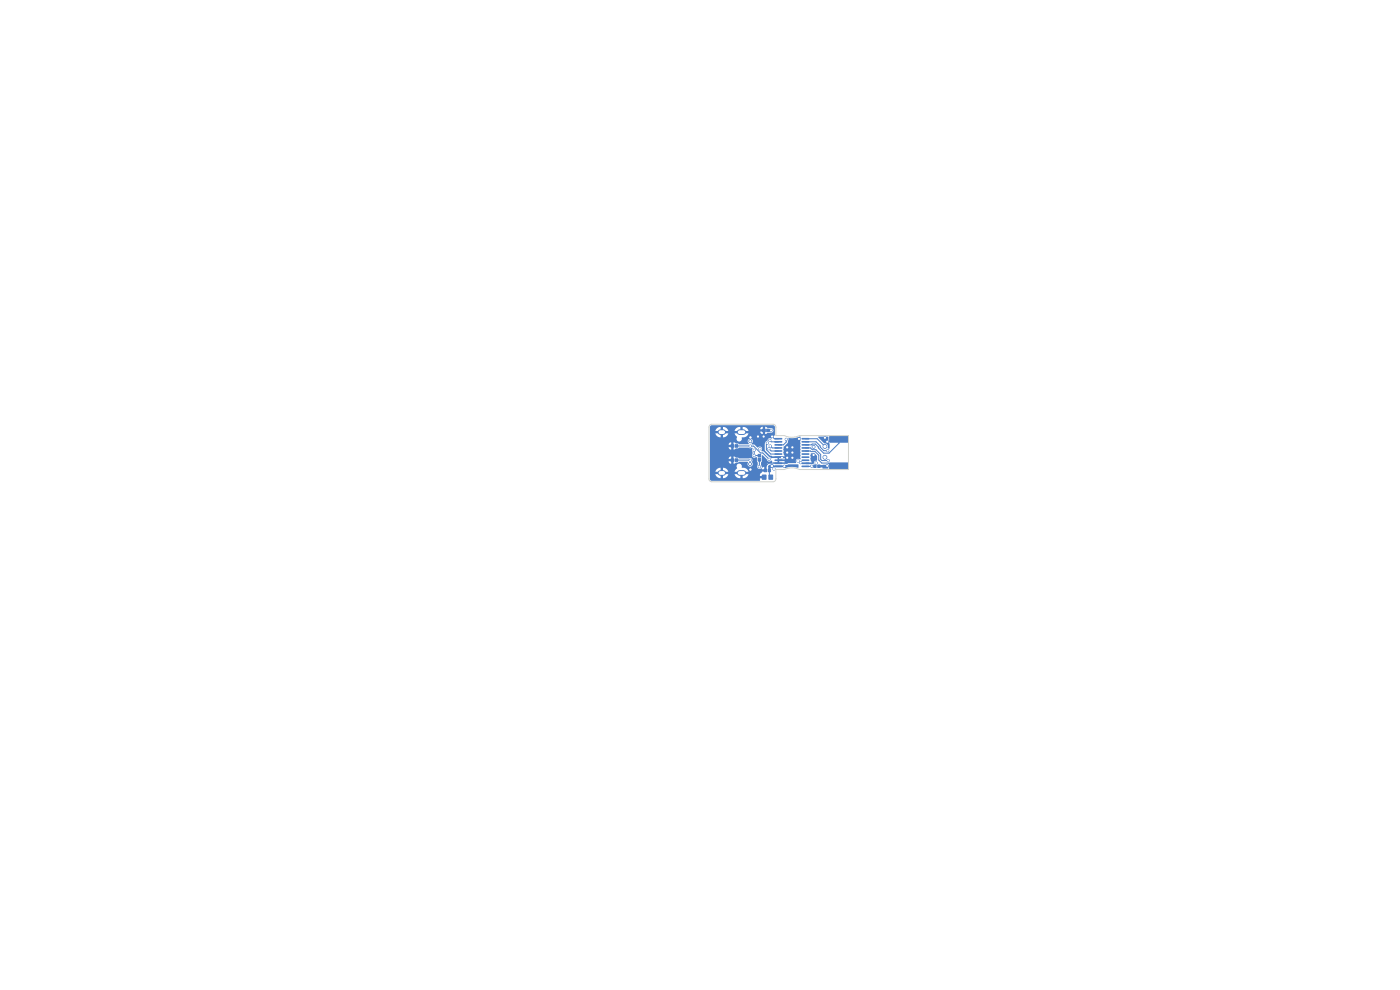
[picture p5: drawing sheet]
<svg xmlns="http://www.w3.org/2000/svg" width="297mm" height="210mm" viewBox="0 0 297 210" stroke-linecap="round" stroke-linejoin="round" font-family="sans-serif">
<path d="M152.8 91.7h.6M156.9 91.7h.8M152.8 100.3h.6M156.9 100.3h.8" fill="none" stroke="#4d7fc4" stroke-width="1.2"/>
<g fill="#4d7fc4" stroke="#4d7fc4" stroke-width=".21">
<path d="M176 98.2h4v1.2h-4z"/>
<path d="M176 92.6h4v1.2h-4z"/>
<path d="M155.9 94.3h.6v.6h-.6z"/>
<path d="M155.1 94.3h.6v.6h-.6z"/>
<path d="M163 99.5h.5v.6h-.5z"/>
<path d="M162.1 99.5h.5v.6h-.5z"/>
<path d="M162.6 91h.6v.6h-.6z"/>
<path d="M161.8 91h.6v.6h-.6z"/>
<path d="M172.6 98.6h.5v.6h-.5z"/>
<path d="M173.5 98.6h.5v.6h-.5z"/>
<path d="M163.1 100.8h.8v.9h-.8z"/>
<path d="M161.7 100.8h.8v.9h-.8z"/>
<path d="M155.9 97.3h.6v.6h-.6z"/>
<path d="M155.1 97.3h.6v.6h-.6z"/>
<path d="M160.8 97.2h.6v.6h-.6z"/>
<path d="M160.8 96.4h.6v.6h-.6z"/>
<circle cx="175" cy="97" r=".4"/>
<circle cx="175" cy="94.7" r=".4"/>
<circle cx="168.1" cy="94.9" r=".23"/>
<circle cx="159.2" cy="92.8" r=".3"/>
<circle cx="168.1" cy="96" r=".23"/>
<circle cx="159.2" cy="99.6" r=".3"/>
<circle cx="160.8" cy="92.6" r=".23"/>
<circle cx="175.5" cy="98.8" r=".22"/>
<circle cx="175" cy="92.8" r=".22"/>
<circle cx="168.1" cy="97.1" r=".22"/>
<circle cx="167" cy="97.1" r=".22"/>
<circle cx="169.9" cy="98.1" r=".23"/>
<circle cx="167" cy="96" r=".23"/>
<circle cx="175.5" cy="93.7" r=".22"/>
<circle cx="167" cy="94.9" r=".23"/>
<circle cx="165.9" cy="97.1" r=".22"/>
<circle cx="169.5" cy="93.1" r=".22"/>
<circle cx="162" cy="92.6" r=".23"/>
<circle cx="172.6" cy="96.5" r=".22"/>
<circle cx="163.8" cy="92.6" r=".23"/>
<circle cx="173.1" cy="98.2" r=".23"/>
<circle cx="159.2" cy="93.6" r=".3"/>
<circle cx="159.1" cy="98.4" r=".3"/>
<circle cx="160" cy="95.5" r=".23"/>
<circle cx="160" cy="96.6" r=".23"/>
<circle cx="161.1" cy="99" r=".23"/>
<circle cx="163.2" cy="97.4" r=".22"/>
<circle cx="159.2" cy="94.6" r=".22"/>
<circle cx="159.2" cy="97.6" r=".22"/>
<circle cx="175.6" cy="95.6" r=".22"/>
<circle cx="163.3" cy="93.4" r=".23"/>
<circle cx="166.8" cy="93.2" r=".23"/>
<circle cx="163.4" cy="94.6" r=".23"/>
<circle cx="175.7" cy="97.7" r=".22"/>
<circle cx="163.1" cy="95.2" r=".22"/>
<circle cx="162.8" cy="94" r=".23"/>
<circle cx="172.2" cy="98.9" r=".23"/>
<circle cx="161.2" cy="95.2" r=".22"/>
<circle cx="163.8" cy="98.8" r=".3"/>
<circle cx="172.6" cy="94.8" r=".3"/>
<circle cx="166.4" cy="98.9" r=".23"/>
<circle cx="163.6" cy="91.3" r=".22"/>
<circle cx="169.3" cy="97.8" r=".22"/>
<circle cx="164.2" cy="99.5" r=".22"/>
</g>
<g fill="none" stroke="#4d7fc4" stroke-width=".36">
<path d="M164.4 98.9h1.4M164.4 98.3h1.4M164.4 97.6h1.4M164.4 97h1.4M164.4 96.3h1.4M164.4 95.7h1.4M164.4 95h1.4M164.4 94.4h1.4M164.4 93.7h1.4M164.4 93.1h1.4M170.2 98.9h1.4M170.2 98.3h1.4"/>
<path d="M170.2 97.6h1.4M170.2 97h1.4M170.2 96.3h1.4M170.2 95.7h1.4M170.2 95h1.4M170.2 94.4h1.4M170.2 93.7h1.4M170.2 93.1h1.4"/>
</g>
<g fill="none" stroke="#4d7fc4" stroke-width=".21">
<path d="M156.2 94.6h3.7l1.4 1.5h.5l1.4 1.3M156.2 97.6h3M159.1 94.6h.1M160 95.5v1.1l1.1 .1M161.1 97.5v1.5M162.8 94l-.2 .2v1.2l.9 .9h1.6M162.9 91.3h.7M163.1 95.2l.5 .5h1.5M163.3 93.4l.3 .3h1.5M163.4 94.6l.4 .4h1.3M163.8 92.6l.5 .5h.8M165.1 97h.9"/>
<path d="M166.4 98.9l-2.6-.1-.6 .6v1.5l.3 .3M166.4 98.9h.1M166.8 93.2v.6l-.6 .6h-1.1M167 97.2l-.1 1.1-3.8-.1-.7 .7v.9M169.9 98.1l.1 .2h.9M170.9 95.7l2 .1 .8 .8v1l.6 .6h1.4l.5 .5 1.8 .1M170.9 93.1h2.5l1.6 1.6M170.9 93.7h2.2l1.7 1.9h.8M170.9 95h1l.4 .4h.8l1 1v1l.3 .3h1.3M172.2 98.9h.1M172.8 98.9h-1.9M175.5 98.8l-1.8 .1"/>
<path d="M178 93.2v.8l-2.1 2.1h-1.2l-1.7-1.9-2.1 .2"/>
</g>
<g fill="#4d7fc4">
<path d="M163.2 98.6l3.3 .2 .7-.3h2.1l.1 .6-.2 .1a5 5 0 0 0-2.7 .1v-.2l-3-.1v.7l-.4 .1-.2-.9z"/>
<path d="M150.7 90.3l.3-.1h13.1l.3 .3v1.8l-.5 .3-.2 .4a.6 .6 0 0 0-1 .5l-.3 .2-.2 .5v1.2l1.1 1.2 .5 .2h2.7l-.4-.8 .1-1.2 .9-.8 .2-1 .1-.1a4.1 4.1 0 0 0 2.3-.3l.2 .1-.2 .3 .2 4.3-.2 .2a.54 .54 0 0 0-.7 0 .54 .54 0 0 0-.1 .7l-5 .1 .1-.2h2.5v-.3h-1.2v.3h-.4v-.6h1.6v-.3h-1.2v.3h-.4v-.3h-1.3l-1.6-1.4-.5-.2a.53 .53 0 0 0 0-.8 .53 .53 0 0 0-.8 .1l-.6-.5-.7-.3a.57 .57 0 0 0 .2-.8 .57 .57 0 0 0-.8-.1 .57 .57 0 0 0 .1 .9l-.1 .1h-2l-1.2-.4v1.6l1.2-.4h2l.3 .1 .4-.1 .2 .1-.2 .3 .1 .9a.55 .55 0 0 0 .1 .7 .55 .55 0 0 0 .8 0l.2 1.7a.52 .52 0 0 0 .1 .7 .52 .52 0 0 0 .8-.1v.3h.5v-.6l-.5 .2-.1-.6 .1-2h.2l.9 .9a.48 .48 0 0 0 .4 .4 .48 .48 0 0 0 .5-.2h.1l.1 .2-.1 .4h-1l-.1 1.4-.2 .1-.1 .2-.7 .1v.1a.63 .63 0 0 0-.4 .8h.9v.3l-.9 .2-.1 .5-10.3-.1-.2-.3v-1.5h1.9v.5h-.7a1.1 1.1 0 0 0 1.1 .8v-.7h.5v.7h.1a1.1 1.1 0 0 0 1-.8h-.8v-.5h2.9v.5h-.8a1.12 1.12 0 0 0 1.3 .8v-.7h.5v.7h.2a1.1 1.1 0 0 0 1-.8h-.8v-.5h.8a1.32 1.32 0 0 0-1.5-.9 .6 .6 0 0 0-.6-.8 .6 .6 0 0 0-.3 1l-.6 .7h-1.3a1.1 1.1 0 0 0-1.1-.9v.7h-.5v-.7h-.2a1.1 1.1 0 0 0-.9 .9h-1.2v-2.2h4l.1 .3 .3 .2h.8l1-.4h1.8l.1 .1a.57 .57 0 0 0 .2 .8 .57 .57 0 0 0 .7-.2 .57 .57 0 0 0-.1-.8 .49 .49 0 0 0 0-.6 .49 .49 0 0 0-.6-.1h-2.1l-1.2-.4v1.6h-.5v-.5h-4.5v-.6l4.5 .1v-.6l-.4 .2-.1 .3h-4v-2.4h4l.1 .3 .4 .2v-.5h-4.5v-.6l4.5 .1v-.6l-.4 .2-.1 .3h-4v-2.9h1.9v.5h-.7a1.1 1.1 0 0 0 1.1 .9v-.7h.5v.7h.1a1.1 1.1 0 0 0 1-.9h-.8v-.5h2.9v.5h-.8l.6 .8a.6 .6 0 0 0 .3 1 .6 .6 0 0 0 .7-.9h.1a1.14 1.14 0 0 0 1.3-.9h-.8l.1-.3h3.2l.1 .3 .3 .2h.8l.3-.3h.6a.53 .53 0 0 0 .7-.6 .53 .53 0 0 0-.8-.4l-1-.3v1.6h-.5v-.5h-3.7l-.1-.2h.8l-.2-.4 3.2 .1v-.6l-.4 .2-.1 .3h-2.7l-.5-.3-.5-.1v.7h-.5v-.7h-.3a1.1 1.1 0 0 0-1 .8h-1.3a1.1 1.1 0 0 0-1.1-.8v.7h-.5v-.7h-.2a1.1 1.1 0 0 0-.9 .8h-1.2z"/>
<path d="M173.7 98.7l1.9-.1 .1 .2v.5l-1.2 .1v-.2l-.7-.1z"/>
<path d="M172 96.2h.8l.5 .5v.9a.95 .95 0 0 0-.8 .8h-1.6l.1-.3h1.2l-.3-.8z"/>
<path d="M173.6 92.6l2.1 .1v1.1l.3 .3v1l-.1 .1-.3-.1a.77 .77 0 0 0-.8-1.1l-1.2-1.2z"/>
</g>
<path d="M150.6 90.2l.4-.2h13.1l.3 .2 .2 .3v1.9h1.8a3.8 3.8 0 0 0 3.2 0h10.4v7.2h-10.4a3.8 3.8 0 0 0-3.2 0h-1.8v2.1l-.2 .3-.3 .2-13.4-.1-.3-.5v-11z" fill="none" stroke="#d0d2cd" stroke-width=".21"/>
<g fill="#fff" stroke="#fff" stroke-width=".21">
<circle cx="168.1" cy="94.9" r=".12"/>
<circle cx="159.2" cy="92.8" r=".15"/>
<circle cx="168.1" cy="96" r=".12"/>
<circle cx="159.2" cy="99.6" r=".15"/>
<circle cx="160.8" cy="92.6" r=".12"/>
<circle cx="175.5" cy="98.8" r=".12"/>
<circle cx="175" cy="92.9" r=".13"/>
<circle cx="168.1" cy="97.1" r=".13"/>
<circle cx="167" cy="97.1" r=".13"/>
<circle cx="169.9" cy="98.1" r=".12"/>
<circle cx="167" cy="96" r=".12"/>
<circle cx="175.5" cy="93.7" r=".12"/>
<circle cx="167" cy="94.9" r=".12"/>
<circle cx="165.9" cy="97.1" r=".13"/>
<circle cx="169.5" cy="93.1" r=".12"/>
<circle cx="162" cy="92.6" r=".12"/>
<circle cx="172.6" cy="96.5" r=".13"/>
<circle cx="163.8" cy="92.6" r=".12"/>
<circle cx="173.1" cy="98.2" r=".12"/>
<circle cx="159.2" cy="93.6" r=".15"/>
<circle cx="159.1" cy="98.4" r=".15"/>
<circle cx="160" cy="95.5" r=".12"/>
<circle cx="160" cy="96.6" r=".12"/>
<circle cx="161.1" cy="99" r=".12"/>
<circle cx="163.2" cy="97.4" r=".13"/>
<circle cx="159.2" cy="94.6" r=".12"/>
<circle cx="159.2" cy="97.6" r=".13"/>
<circle cx="175.6" cy="95.6" r=".12"/>
<circle cx="163.3" cy="93.4" r=".12"/>
<circle cx="166.8" cy="93.2" r=".12"/>
<circle cx="163.4" cy="94.6" r=".12"/>
<circle cx="175.7" cy="97.7" r=".12"/>
<circle cx="163.1" cy="95.2" r=".12"/>
<circle cx="162.8" cy="94" r=".12"/>
<circle cx="172.2" cy="98.9" r=".12"/>
<circle cx="161.2" cy="95.2" r=".12"/>
<circle cx="163.8" cy="98.8" r=".15"/>
<circle cx="172.6" cy="94.8" r=".15"/>
<circle cx="166.4" cy="98.9" r=".12"/>
<circle cx="163.6" cy="91.3" r=".12"/>
<circle cx="169.3" cy="97.8" r=".13"/>
<circle cx="164.2" cy="99.5" r=".12"/>
<circle cx="156.8" cy="93.1" r=".37"/>
<circle cx="156.8" cy="98.9" r=".37"/>
<circle cx="175" cy="97" r=".25"/>
<circle cx="175" cy="94.7" r=".25"/>
</g>
<path d="M152.8 91.7h.6M156.9 91.7h.8M152.8 100.3h.6M156.9 100.3h.8" fill="none" stroke="#fff" stroke-width=".8"/>
</svg>
